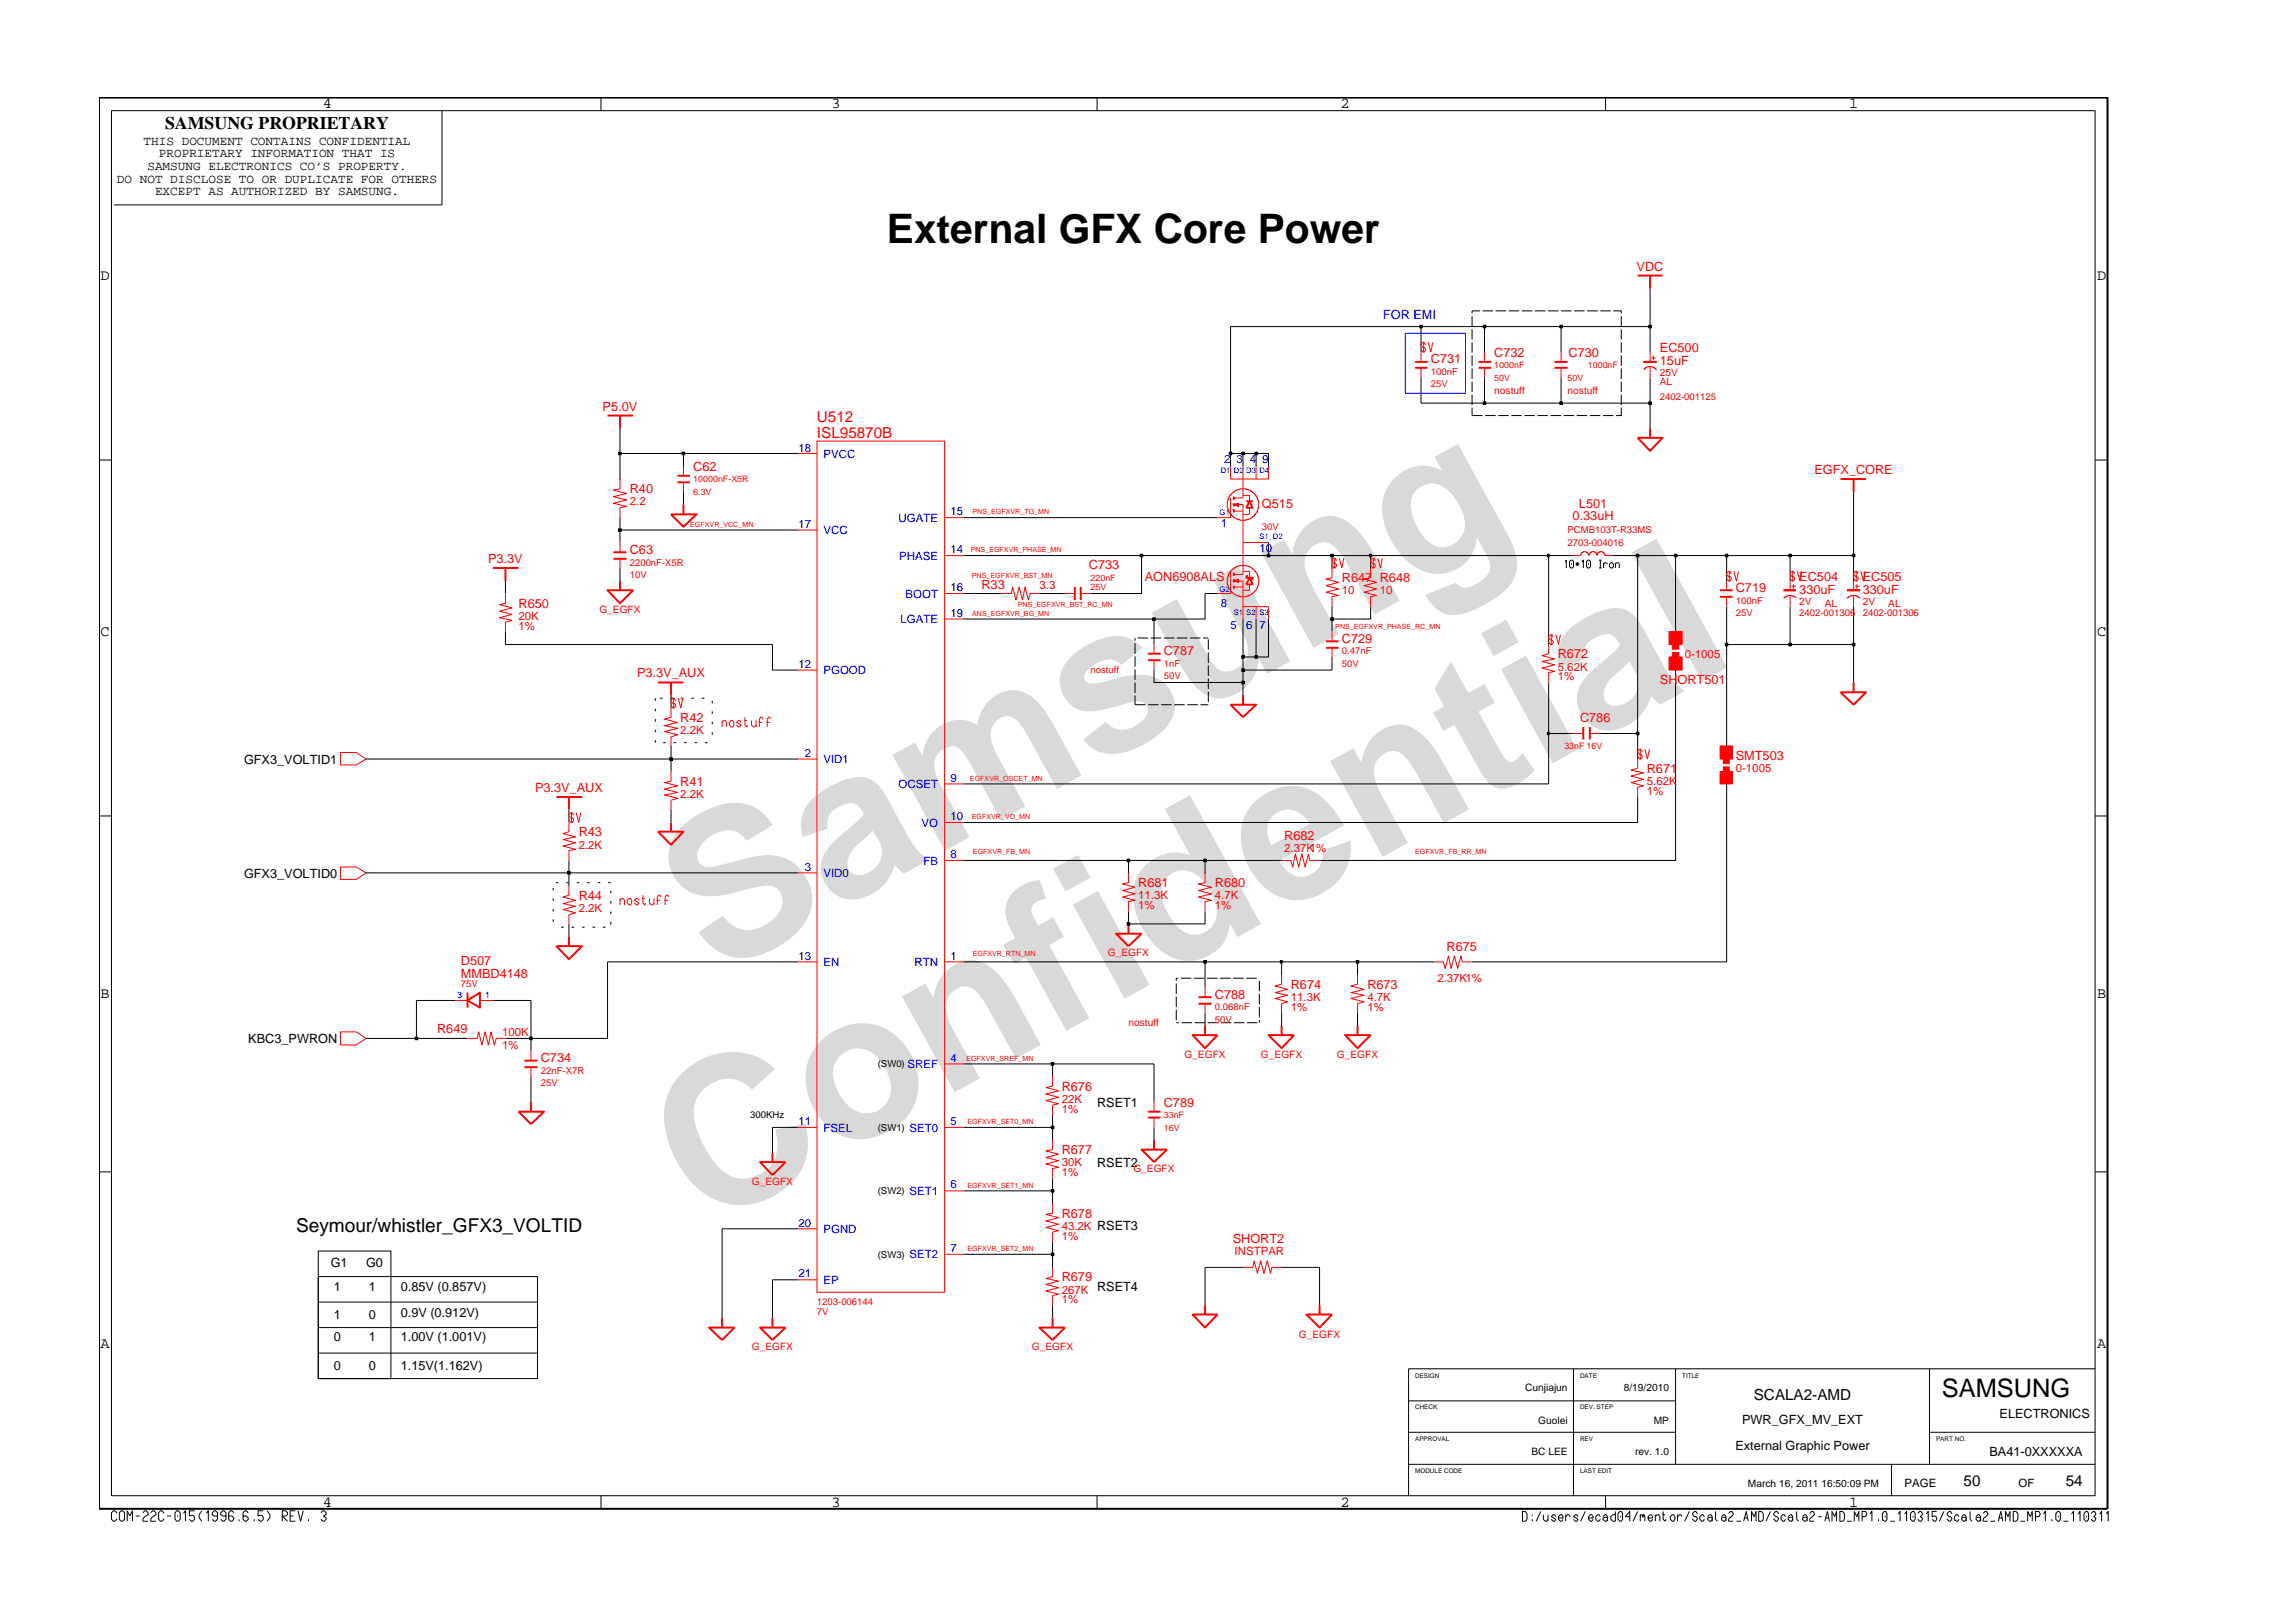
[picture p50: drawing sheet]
<svg xmlns="http://www.w3.org/2000/svg" width="297mm" height="210mm" viewBox="0 0 297 210" stroke-linecap="round" stroke-linejoin="round" font-family="sans-serif">
<defs><g id="words">
<g font-size="26.5" fill="#d9d9d9">
<text x="92.4" y="126.5" transform="rotate(-29 92.4 126.5)">Samsung</text>
<text x="91.1" y="159.2" transform="rotate(-29 91.1 159.2)">Confidential</text>
</g>
<text font-size="5.3" x="114.8" y="31.5">External GFX Core Power</text>
<text font-size="3.3" x="251.2" y="180.8">SAMSUNG</text>
<text font-size="2.5" x="38.3" y="159.5">Seymour/whistler_GFX3_VOLTID</text>
<text font-size="2.3" x="21.4" y="16.7">SAMSUNG PROPRIETARY</text>
<g font-size="2">
<text x="41.8" y="14">4</text>
<text x="107.6" y="14">3</text>
<text x="173.4" y="14">2</text>
<text x="239.2" y="14">1</text>
<text x="13" y="36.2">D</text>
<text x="271.3" y="36.2">D</text>
<text x="13" y="82.3">C</text>
<text x="271.3" y="82.3">C</text>
<text x="13" y="129.2">B</text>
<text x="271.3" y="129.2">B</text>
<text x="13" y="174.4">A</text>
<text x="271.3" y="174.4">A</text>
<text x="226.9" y="181.2">SCALA2-AMD</text>
<text x="41.8" y="195">4</text>
<text x="107.6" y="195">3</text>
<text x="173.4" y="195">2</text>
<text x="239.2" y="195">1</text>
<text x="254" y="192.2">50</text>
<text x="267.2" y="192.2">54</text>
</g>
<g font-size="2" fill="#f00">
<text x="105.7" y="54.6">U512</text>
<text x="105.7" y="56.7">ISL95870B</text>
</g>
<g font-size="1.6">
<text x="15.1" y="23.7">DO NOT DISCLOSE TO OR DUPLICATE FOR OTHERS</text>
<text x="18.6" y="18.8">THIS DOCUMENT CONTAINS CONFIDENTIAL</text>
<text x="19.1" y="22">SAMSUNG ELECTRONICS CO’S PROPERTY.</text>
<text x="20.5" y="20.4">PROPRIETARY INFORMATION THAT IS</text>
<text x="20.1" y="25.3">EXCEPT AS AUTHORIZED BY SAMSUNG.</text>
<text x="31.6" y="98.8">GFX3_VOLTID1</text>
<text x="31.6" y="113.6">GFX3_VOLTID0</text>
<text x="32.1" y="135">KBC3_PWRON</text>
<text x="141.9" y="143.2">RSET1</text>
<text x="141.9" y="151">RSET2</text>
<text x="42.8" y="164">G1</text>
<text x="43.2" y="167.1">1</text>
<text x="47.4" y="164">G0</text>
<text x="47.7" y="167.1">1</text>
<text x="51.8" y="167.1">0.85V (0.857V)</text>
<text x="43.2" y="170.7">1</text>
<text x="43.2" y="173.6">0</text>
<text x="47.7" y="170.7">0</text>
<text x="47.7" y="173.6">1</text>
<text x="51.8" y="170.4">0.9V (0.912V)</text>
<text x="51.8" y="173.6">1.00V (1.001V)</text>
<text x="43.2" y="177.3">0</text>
<text x="47.7" y="177.3">0</text>
<text x="51.8" y="177.3">1.15V(1.162V)</text>
<text x="225.4" y="184.3">PWR_GFX_MV_EXT</text>
<text x="258.7" y="183.5">ELECTRONICS</text>
<text x="224.5" y="187.6">External Graphic Power</text>
<text x="257.4" y="188.4">BA41-0XXXXXA</text>
</g>
<g font-size="1.6" fill="#f00">
<text x="211.7" y="35.1">VDC</text>
<text x="185.1" y="47">C731</text>
<text x="193.3" y="46.2">C732</text>
<text x="202.9" y="46.2">C730</text>
<text x="214.7" y="47.2">15uF</text>
<text x="214.7" y="45.6">EC500</text>
<text x="78" y="53.2">P5.0V</text>
<text x="81.5" y="63.9">R40</text>
<text x="89.7" y="61">C62</text>
<text x="163.3" y="65.7">Q515</text>
<text x="204.3" y="65.7">L501</text>
<text x="234.7" y="61.4">EGFX_CORE</text>
<text x="81.5" y="71.6">C63</text>
<text x="203.5" y="67.3">0.33uH</text>
<text x="63.2" y="72.9">P3.3V</text>
<text x="127" y="76.2">R33</text>
<text x="140.9" y="73.7">C733</text>
<text x="148.1" y="75.2">AON6908ALS</text>
<text x="173.6" y="75.4">R647 R648</text>
<text x="224.6" y="76.6">C719</text>
<text x="232.8" y="76.8">330uF</text>
<text x="232.8" y="75.2">EC504</text>
<text x="241" y="75.2">EC505</text>
<text x="241" y="76.8">330uF</text>
<text x="67.1" y="78.7">R650</text>
<text x="173.6" y="83.2">C729</text>
<text x="82.4" y="87.7">P3.3V_AUX</text>
<text x="150.6" y="84.8">C787</text>
<text x="201.5" y="85.2">R672</text>
<text x="214.7" y="88.5">SHORT501</text>
<text x="88" y="93.4">R42</text>
<text x="204.4" y="93.4">C786</text>
<text x="88" y="101.7">R41</text>
<text x="213" y="100">R671</text>
<text x="224.6" y="98.4">SMT503</text>
<text x="69.2" y="102.5">P3.3V_AUX</text>
<text x="74.9" y="108.2">R43</text>
<text x="166.1" y="108.6">R682</text>
<text x="74.9" y="116.4">R44</text>
<text x="147.3" y="114.8">R681</text>
<text x="157.2" y="114.8">R680</text>
<text x="59.6" y="124.9">D507</text>
<text x="187.1" y="123">R675</text>
<text x="59.6" y="126.6">MMBD4148</text>
<text x="157.2" y="129.2">C788</text>
<text x="167" y="128">R674</text>
<text x="176.9" y="128">R673</text>
<text x="56.6" y="133.7">R649</text>
<text x="70" y="137.4">C734</text>
<text x="137.4" y="141.2">R676</text>
<text x="150.6" y="143.2">C789</text>
<text x="137.4" y="149.4">R677</text>
<text x="137.4" y="157.6">R678</text>
<text x="159.5" y="160.9">SHORT2</text>
<text x="137.4" y="165.8">R679</text>
</g>
<text font-size="1.6" fill="#00f" x="178.9" y="41.3">FOR EMI</text>
<g font-size="1.5" fill="#00f">
<text x="103.3" y="58.5">18</text>
<text x="106.5" y="59.2">PVCC</text>
<text x="158.4" y="60">2</text>
<text x="160" y="60">3 4</text>
<text x="163.3" y="60">9</text>
<text x="103.3" y="68.3">17</text>
<text x="106.5" y="69.1">VCC</text>
<text x="116.3" y="67.5">UGATE</text>
<text x="123" y="71.6">14</text>
<text x="123" y="66.7">15</text>
<text x="158" y="68.2">1</text>
<text x="162.9" y="71.5">10</text>
<text x="116.3" y="72.4">PHASE</text>
<text x="117.2" y="77.3">BOOT</text>
<text x="123" y="76.5">16</text>
<text x="116.5" y="80.6">LGATE</text>
<text x="123" y="79.8">19</text>
<text x="158" y="78.5">8</text>
<text x="159.2" y="81.4">5</text>
<text x="161.2" y="81.4">6 7</text>
<text x="103.3" y="86.4">12</text>
<text x="106.5" y="87.3">PGOOD</text>
<text x="104.1" y="97.9">2</text>
<text x="106.5" y="98.8">VID1</text>
<text x="116.3" y="102">OCSET</text>
<text x="123" y="101.2">9</text>
<text x="119.2" y="107">VO</text>
<text x="123" y="106.1">10</text>
<text x="104.1" y="112.7">3</text>
<text x="106.5" y="113.5">VID0</text>
<text x="119.5" y="111.9">FB</text>
<text x="123" y="111">8</text>
<text x="103.3" y="124.3">13</text>
<text x="106.5" y="125">EN</text>
<text x="118.3" y="125">RTN</text>
<text x="123" y="124.3">1</text>
<text x="123" y="137.4">4</text>
<text x="117.4" y="138.2">SREF</text>
<text x="103.3" y="145.6">11</text>
<text x="106.5" y="146.4">FSEL</text>
<text x="117.7" y="146.4">SET0</text>
<text x="123" y="145.6">5</text>
<text x="117.7" y="154.6">SET1</text>
<text x="123" y="153.8">6</text>
<text x="103.3" y="158.8">20</text>
<text x="106.5" y="159.6">PGND</text>
<text x="103.3" y="165.3">21</text>
<text x="106.5" y="166.2">EP</text>
<text x="117.7" y="162.9">SET2</text>
<text x="123" y="162">7</text>
</g>
<g font-size="1.5" fill="#f00">
<text x="81.5" y="65.4">2.2</text>
<text x="134.5" y="76.2">3.3</text>
<text x="173.6" y="76.9">10</text>
<text x="178.5" y="76.9">10</text>
<text x="67.1" y="80.2">20K</text>
<text x="67.1" y="81.5">1%</text>
<text x="201.5" y="86.8">5.62K</text>
<text x="201.5" y="88">1%</text>
<text x="218" y="85.1">0-1005</text>
<text x="88" y="95">2.2K</text>
<text x="213" y="101.6">5.62K</text>
<text x="224.6" y="100">0-1005</text>
<text x="88" y="103.3">2.2K</text>
<text x="213" y="102.8">1%</text>
<text x="74.9" y="109.9">2.2K</text>
<text x="166.1" y="110.3">2.37K1%</text>
<text x="74.9" y="118.1">2.2K</text>
<text x="147.3" y="117.6">1%</text>
<text x="147.3" y="116.4">11.3K</text>
<text x="157.2" y="117.6">1%</text>
<text x="157.2" y="116.4">4.7K</text>
<text x="167" y="129.6">11.3K</text>
<text x="167" y="130.8">1%</text>
<text x="176.9" y="129.6">4.7K</text>
<text x="176.9" y="130.8">1%</text>
<text x="186" y="127.1">2.37K1%</text>
<text x="65" y="135.8">1%</text>
<text x="65" y="134.1">100K</text>
<text x="137.4" y="142.7">22K</text>
<text x="137.4" y="144">1%</text>
<text x="137.4" y="152.2">1%</text>
<text x="137.4" y="150.9">30K</text>
<text x="137.4" y="160.4">1%</text>
<text x="137.4" y="159.1">43.2K RSET3</text>
<text x="137.4" y="167.4">267K RSET4</text>
<text x="159.7" y="162.4">INSTPAR</text>
<text x="137.4" y="168.6">1%</text>
</g>
<g font-size="1.5">
<text x="246.4" y="192.5">PAGE</text>
<text x="261.1" y="192.5">OF</text>
</g>
<g font-size="1.3" fill="#f00">
<text x="193.3" y="51">nostuff</text>
<text x="202.8" y="51">nostuff</text>
<text x="214.7" y="49.9">AL</text>
<text x="214.7" y="48.6">25V</text>
<text x="77.5" y="79.3">G_EGFX</text>
<text x="232.8" y="78.2">2V</text>
<text x="236.1" y="78.5">AL</text>
<text x="241" y="78.2">2V</text>
<text x="244.3" y="78.5">AL</text>
<text x="143.3" y="123.8">G_EGFX</text>
<text x="146" y="132.8">nostuff</text>
<text x="153.2" y="136.9">G_EGFX</text>
<text x="163.1" y="136.9">G_EGFX</text>
<text x="173" y="136.9">G_EGFX</text>
<text x="97.3" y="153.3">G_EGFX</text>
<text x="146.6" y="151.7">G_EGFX</text>
<text x="168" y="173.1">G_EGFX</text>
<text x="97.3" y="174.7">G_EGFX</text>
<text x="133.5" y="174.7">G_EGFX</text>
</g>
<g font-size="1.3">
<text x="197.3" y="180.1">Cunjiajun</text>
<text x="199" y="184.2">Guolei</text>
<text x="210.1" y="180.1">8/19/2010</text>
<text x="214" y="184.2">MP</text>
<text x="198.1" y="188.3">BC LEE</text>
<text x="211.5" y="188.3">rev. 1.0</text>
<text x="226.1" y="192.4">March 16, 2011 16:50:09 PM</text>
</g>
<g font-size="1.2" fill="#f00">
<text x="193.3" y="47.6">1000nF</text>
<text x="205.4" y="47.6">1000nF</text>
<text x="185.1" y="50.1">25V</text>
<text x="185.1" y="48.5">100nF</text>
<text x="193.3" y="49.3">50V</text>
<text x="202.8" y="49.3">50V</text>
<text x="214.7" y="51.7">2402-001125</text>
<text x="89.7" y="64.1">6.3V</text>
<text x="89.7" y="62.4">10000nF-X5R</text>
<text x="163.3" y="68.6">30V</text>
<text x="202.8" y="69">PCMB103T-R33MS</text>
<text x="202.8" y="70.6">2703-004016</text>
<text x="81.5" y="73.2">2200nF-X5R</text>
<text x="81.5" y="74.8">10V</text>
<text x="141.1" y="76.4">25V</text>
<text x="141.1" y="75.2">220nF</text>
<text x="224.6" y="78.1">100nF</text>
<text x="224.6" y="79.7">25V</text>
<text x="232.8" y="79.7">2402-001306</text>
<text x="241" y="79.7">2402-001306</text>
<text x="141.1" y="87.1">nostuff</text>
<text x="150.6" y="86.3">1nF</text>
<text x="150.6" y="87.9">50V</text>
<text x="173.6" y="84.6">0.47nF</text>
<text x="173.6" y="86.3">50V</text>
<text x="202.4" y="97">33nF 16V</text>
<text x="59.6" y="127.8">75V</text>
<text x="157.2" y="130.7">0.068nF</text>
<text x="157.2" y="132.3">50V</text>
<text x="70" y="139">22nF-X7R</text>
<text x="70" y="140.6">25V</text>
<text x="150.6" y="146.3">16V</text>
<text x="150.6" y="144.7">33nF</text>
<text x="105.7" y="168.9">1203-006144</text>
<text x="105.7" y="170.1">7V</text>
</g>
<g font-size="1.2" fill="#00f">
<text x="59.2" y="129.1">3</text>
<text x="62.8" y="129.1">1</text>
</g>
<g font-size="1.2">
<text x="113.6" y="138.1">(SW0)</text>
<text x="97.1" y="144.7">300KHz</text>
<text x="113.6" y="146.3">(SW1)</text>
<text x="113.6" y="154.6">(SW2)</text>
<text x="113.6" y="162.8">(SW3)</text>
</g>
<g font-size="1" fill="#00f">
<text x="157.9" y="61.2">D1 D2</text>
<text x="161.2" y="61.2">D3 D4</text>
<text x="157.8" y="66.7">G1</text>
<text x="162.9" y="69.8">S1_D2</text>
<text x="157.8" y="76.6">G2</text>
<text x="159.6" y="79.6">S1</text>
<text x="161.2" y="79.6">S2 S3</text>
</g>
<g font-size=".9" fill="#f00">
<text x="89.3" y="68.2">EGFXVR_VCC_MN</text>
<text x="125.6" y="71.5">PNS_EGFXVR_PHASE_MN</text>
<text x="125.8" y="66.6">PNS_EGFXVR_TG_MN</text>
<text x="125.7" y="74.8">PNS_EGFXVR_BST_MN</text>
<text x="125.8" y="79.7">ANS_EGFXVR_BG_MN</text>
<text x="131.7" y="78.5">PNS_EGFXVR_BST_RC_MN</text>
<text x="172.7" y="81.4">PNS_EGFXVR_PHASE_RC_MN</text>
<text x="125.5" y="101.1">EGFXVR_OSCET_MN</text>
<text x="125.7" y="106">EGFXVR_VO_MN</text>
<text x="125.9" y="110.5">EGFXVR_FB_MN</text>
<text x="183.1" y="110.5">EGFXVR_FB_RR_MN</text>
<text x="125.8" y="123.7">EGFXVR_RTN_MN</text>
<text x="125" y="137.3">EGFXVR_SREF_MN</text>
<text x="125.2" y="145.5">EGFXVR_SET0_MN</text>
<text x="125.2" y="153.7">EGFXVR_SET1_MN</text>
<text x="125.2" y="161.9">EGFXVR_SET2_MN</text>
</g>
<g font-size=".8">
<text x="183.1" y="178.3">DESIGN</text>
<text x="204.4" y="178.3">DATE</text>
<text x="217.6" y="178.3">TITLE</text>
<text x="183.1" y="182.3">CHECK</text>
<text x="204.4" y="182.3">DEV. STEP</text>
<text x="183.1" y="190.6">MODULE CODE</text>
<text x="183.1" y="186.5">APPROVAL</text>
<text x="204.4" y="186.5">REV</text>
<text x="204.4" y="190.6">LAST EDIT</text>
<text x="250.5" y="186.5">PART NO.</text>
</g>
</g></defs>
<path d="M78.6 53.8h3.3M80.2 53.8v1.7M63.8 73.5h3.3M65.4 73.5v1.7M238.1 62h3.3M239 76.4h1.7M239.8 62v1.7M164.1 134h3.3l-1.6 1.7zM165.8 132.8v1.2M98.3 171.8h3.3l-1.7 1.6zM99.9 170.5v1.3" fill="none" stroke="#f00" stroke-width=".25"/>
<path d="M203.6 71.9h.9l.1-.3 .2-.1v-.1l.5 .1 .2 .4M205.6 71.9l.1-.3 .2-.1v-.1l.5 .1 .2 .4 .1-.3 .3-.1v-.1l.5 .1 .1 .4h1M239 77.4l.1-.2 .4-.1h.6h.2v.1h.2l.2 .2M239.8 75.2v1.2M239.8 77.1v1.4M240 75.9h.6M240.2 75.6v.6M211.9 98.2v1.2l-.9 .3 1.6 .3-1.6 .4 1.6 .5-1.6 .4 1.6 .4-.7 .2v1.2" fill="none" stroke="#f00" stroke-width=".13"/>
<path d="M223 99.2h.7v.6h.4v1.6h-1.6v-1.6h.5z" fill-rule="evenodd" fill="#f00"/>
<path d="M223 99.2h.7v.6h.4v1.6h-1.6v-1.6h.5z" fill="none" stroke="#f00" stroke-width=".13"/>
<path d="M222.5 96.5h1.6v1.7h-.4v.6h-.7v-.6h-.5z" fill-rule="evenodd" fill="#f00"/>
<path d="M159.2 73.9v2.9h-1.7M159.6 76h1.2M160.8 73.9h.9v.9M161.7 75.6v.8h-.9M222.5 96.5h1.6v1.7h-.4v.6h-.7v-.6h-.5z" fill="none" stroke="#f00" stroke-width=".13"/>
<path d="M159.6 74.1v.4M159.6 74.9v.5M159.6 75.8v.4M161.7 74.8l.4 .8h-.9z" fill="none" stroke="#f00" stroke-width=".25"/>
<path d="M159.6 75.2l.6-.3v.5z" fill="#f00"/>
<path d="M159.2 64l.4-.4 .4-.2a2.18 2.18 0 0 1 1.7 0v.1a1.56 1.56 0 0 1 .9 .9h.1v.2h.1v.3v.8v.3h-.1v.2h-.1l-.1 .3-.5 .5-.5 .2h-.3v.1h-.8v-.1h-.3l-.5-.2-.7-.8v-.2v-.3h-.1v-.8h.1v-.5h.1zM159.6 75.2l.6-.3v.5zM159.6 66.1h1.2M160 75.2h.8v4.9M160.8 64.1h.9v.8M160.8 60.4v4h-1.2M160.8 70.2v4.2h-1.2M160.8 78.5h3.3v1.6M161.7 65.7v.9h-.9M162.5 78.5v1.6" fill="none" stroke="#f00" stroke-width=".13"/>
<path d="M159.6 64.3v.4M159.6 65.1v.4M159.6 65.9v.4M161.5 74.5h-.3v.3h.9v.1h-.3M161.7 64.9l.4 .8h-.9z" fill="none" stroke="#f00" stroke-width=".25"/>
<path d="M159.6 65.3l.6-.2v.4z" fill="#f00"/>
<g fill="none" stroke="#f00" stroke-width=".13">
<path d="M183.8 45.6v1.2M183.8 47.6v1.3M202 45.6v1.2M202 47.6v1.3M80.2 62.1v-.1v1.3l-.8 .1 1.7 .5-1.7 .4 1.7 .4-1.7 .4 1.7 .4-.9 .2v1.3M159.1 74l.5-.5 .4-.2a2.18 2.18 0 0 1 1.7 0v.1a1.56 1.56 0 0 1 .9 .9h.1v.2h.1v.3v.8v.3h-.1v.2h-.1l-.1 .3-.5 .5-.5 .2h-.3v.1h-.8v-.1h-.3l-.5-.2-.7-.8v-.2v-.3h-.1v-.8h.1v-.3v-.2h.1zM159.2 64.4v2.6h-1.7M159.2 60.4v1.6h4.9v-1.6M159.6 65.3l.6-.2v.4zM160 65.3h.8v4.9h3.3M162.5 60.4v1.6M203.6 94.9h1.2"/>
<path d="M205.7 94.9h1.2M216.8 81.7v.1M44.1 112.2h2l1.3 .8-1.3 .8h-2zM73.6 106.4v1.2l-.8 .3 1.7 .4-1.7 .3 1.7 .5-1.7 .4 1.7 .4-.9 .2v1.3M155.9 113v1.2l-.8 .2 1.6 .4-1.6 .4 1.6 .5-1.6 .4 1.6 .4-.8 .2v1.3M136.2 139.4v-.1v1.3l-.9 .1 1.6 .5-1.6 .4 1.6 .4-1.6 .4 1.6 .4-.7 .2v1.3M185.5 124.5h1.2l.3 .8 .4-1.6 .3 1.6 .5-1.6 .4 1.6 .4-1.6 .2 .8h1.2M136.2 155.8v-.1v1.3l-.9 .2 1.6 .4-1.6 .4 1.6 .4-1.6 .4 1.6 .5-.7 .1v1.3M136.2 147.6v-.1v1.3l-.9 .1 1.6 .5-1.6 .4 1.6 .4-1.6 .4 1.6 .5-.7 .1v1.3M160.8 164h1.3l.1-.8 .5 1.6 .4-1.6 .4 1.6 .4-1.6 .5 1.6 .1-.8h1.3h-.1"/>
</g>
<g fill="none" stroke="#f00" stroke-width=".25">
<path d="M183.1 46.8h1.6M183.1 47.6h1.6M201.1 46.8h1.7M201.1 47.6h1.7M161.2 64.9h.9M85.1 88.3h3.3M86.8 88.3v1.6M159.2 91.2h3.3l-1.7 1.6zM160.8 89.9v1.3M204.8 94.1v1.6M205.7 94.1v1.6M134.5 171.8h3.3l-1.6 1.6z"/>
<path d="M136.2 170.5v1.3M154.3 170.1h3.2l-1.6 1.7zM155.9 168.9v1.2"/>
</g>
<path d="M216.4 84.4h.8v.6h.4v1.7h-1.7v-1.7h.5z" fill-rule="evenodd" fill="#f00"/>
<path d="M216.4 84.4h.8v.6h.4v1.7h-1.7v-1.7h.5z" fill="none" stroke="#f00" stroke-width=".13"/>
<path d="M215.9 81.7h1.7v1.7h-.4v.6h-.8v-.6h-.5z" fill-rule="evenodd" fill="#f00"/>
<g fill="none" stroke="#f00" stroke-width=".13">
<path d="M103.2 58.7h2.5M105.7 57.1h16.5v110.1h-16.5zM105.7 57.1v.1M184.2 44.3v1.3M184.4 44.6l-.1-.3h-.2l-.3 .2v.2l.6 .4-.1 .5h-.2l-.3-.4M184.8 44.3l.3 1.3 .3-1.3M192.1 45.6v1.2M192.1 47.6v1.3M212.6 47.9l.4-.4h.2v-.1l.8 .1 .3 .4M213.5 45.6v1.2M213.5 47.4v1.5M213.6 46.3h.6"/>
<path d="M213.9 46v.6M65.4 76.8v1.3l-.8 .1 1.6 .5-1.6 .4 1.6 .4-1.6 .4 1.6 .4-.8 .2v1.2M80.2 70.2v1.3M80.2 72.3v1.2M88.4 60.4v1.2M88.4 62.4v1.3M103.2 68.6h2.5M122.2 67h2.5M122.2 71.9h2.5M122.2 76.8h2.5M129.6 76.8h1.2l.2-.8 .4 1.7 .5-1.7 .4 1.7 .3-1.7 .4 1.7 .3-.9h1.2M137.8 76.8h1.3"/>
<path d="M139.8 76.8h1.3M172.3 73.6v-.1v1.3l-.7 .1 1.6 .5-1.6 .4 1.6 .4-1.6 .4 1.6 .5-.9 .1v1.3M172.7 72.2v1.3M172.9 72.6l-.2-.4h-.1l-.3 .3v.2l.6 .4-.2 .4h-.1l-.3-.3M173.3 72.2l.3 1.3 .2-1.3M177.3 73.6v-.1v1.3l-.8 .1 1.6 .5-1.6 .4 1.6 .4-1.6 .4 1.6 .5-.8 .1v1.3M177.7 72.2v1.3M177.9 72.6l-.2-.4h-.1l-.3 .3v.2l.6 .4-.2 .4h-.1l-.3-.3M178.3 72.2l.3 1.3 .2-1.3M223.4 75.2v1.2M223.4 77.2v1.3M223.7 73.9v1.3"/>
<path d="M224 74.3l-.2-.4h-.2l-.2 .3v.2l.6 .4-.2 .4h-.2l-.2-.3M224.3 73.9l.3 1.3 .3-1.3M230.7 77.4l.2-.2h.2v-.1a1.21 1.21 0 0 1 1 0l.3 .3M231.6 75.2v1.2M231.6 77.1v1.4M231.8 75.9h.6M231.9 73.9v1.3M232 75.6v.6M232.2 74.3l-.2-.4h-.2l-.2 .3v.2l.6 .4-.2 .4h-.2l-.2-.3M232.5 73.9l.4 1.3 .2-1.3M240.1 73.9v1.3M240.4 74.3l-.2-.4h-.1l-.3 .3v.2l.6 .4-.2 .4h-.1l-.3-.3"/>
<path d="M240.7 73.9l.4 1.3 .2-1.3M44.1 97.4h2l1.3 .8-1.3 .8h-2zM86.8 91.6v1.2l-.8 .3 1.7 .4-1.7 .4 1.7 .3-1.7 .5 1.7 .4-.9 .2v1.2M86.8 99.8v1.3l-.8 .2 1.7 .4-1.7 .4 1.7 .4-1.7 .4 1.7 .4-.9 .3v1.1M87.2 90.4v1.2M87.4 90.7l-.2-.3h-.1l-.3 .2v.2l.3 .2h.1l.2 .2-.2 .4h-.1l-.3-.3M87.7 90.4l.4 1.2 .2-1.2M93.4 93.5l.3-.3h.1l.2 .3v.6M93.4 93.2v.9M94.3 93.5l.3-.3h.2l.1 .3v.3l-.1 .3h-.2l-.3-.3zM95.9 93.5l-.2-.3h-.2l-.2 .3 .6 .3-.2 .3h-.2l-.2-.3M96.3 93.2h.3"/>
<path d="M96.4 92.8v1l.2 .3 .1-.3M97.2 93.2v.6l.3 .3h.1l.2-.3M97.8 93.2v.9M98.2 93.5h.4M98.7 93.1l-.1-.3h-.2l-.2 .3v1M99.2 93.5h.4M99.7 93.1l-.1-.3h-.2l-.1 .3v1M103.2 86.7h2.5M103.2 98.2h2.5M122.2 80.1h2.5M149.3 83.4v1.2M149.3 85.4v1.3"/>
<path d="M172.3 81.7v1.3M172.3 83.8v1.2M200.3 83.4v1.2l-.8 .3 1.6 .4-1.6 .3 1.6 .4-1.6 .5 1.6 .4-.8 .2v1.2M200.7 82.1v1.3M200.9 82.5l-.1-.4h-.2l-.3 .3v.2l.3 .2h.2l.1 .2-.1 .4h-.2l-.3-.3M201.3 82.1l.3 1.3 .3-1.3M212.2 97v1.2M212.5 97.3l-.2-.3h-.2l-.2 .2v.2l.2 .2h.2l.2 .2-.2 .4h-.2l-.2-.3M212.8 97l.3 1.2 .3-1.2M215.9 81.7h1.7v1.7h-.4v.6h-.8v-.6h-.5zM73.6 114.7v1.1l-.8 .3 1.7 .4-1.7 .4 1.7 .4-1.7 .4 1.7 .4-.9 .3v1.2M73.9 105.2v1.2"/>
<path d="M74.2 105.5l-.2-.3h-.1l-.3 .2v.2l.6 .4-.2 .4h-.1l-.3-.3M74.5 105.2l.4 1.2 .2-1.2M80.2 116.5l.3-.2h.1l.2 .2v.6M80.2 116.3v.8M81.1 116.5l.3-.2h.2l.1 .2v.4l-.1 .2h-.2l-.3-.2zM82.7 116.5l-.2-.2h-.2l-.2 .2 .6 .4-.2 .2h-.2l-.2-.2M83.1 116.3h.3M83.2 115.8v1.1l.2 .2 .1-.2M84 116.3v.6l.3 .2h.1l.2-.2M84.6 116.3v.8M84.9 116.5h.5M85.5 116.1l-.1-.3h-.2l-.2 .3v1"/>
<path d="M86 116.5h.4M86.5 116.1l-.1-.3h-.2l-.2 .3v1M103.2 113h2.5M122.2 111.4h2.5M122.2 101.4h2.5M122.2 106.4h2.5M146 113v1.2l-.8 .2 1.6 .4-1.6 .4 1.6 .5-1.6 .4 1.6 .4-.8 .2v1.3M165.8 111.4h1.2l.2 .8 .4-1.7 .4 1.7 .4-1.7 .5 1.7 .4-1.7 .1 .9h1.3M44.1 133.5h2l1.3 .9-1.3 .8h-2zM58.9 129.5h1.6M60.5 134.4h1.3l.1-.9 .4 1.7 .5-1.7 .4 1.7 .3-1.7 .5 1.7 .2-.8h1.2M60.5 128.5v1.6"/>
<path d="M62.1 129.5h1.7M68.7 136v1.3M68.7 138.1v1.2M103.2 124.5h2.5M122.2 124.5h2.5M122.2 137.7h2.5M155.9 127.8v1.2M155.9 129.9v1.2M165.8 126.2v1.2l-.8 .2 1.6 .4-1.6 .5 1.6 .3-1.6 .4 1.6 .4-.8 .3v1.2M175.6 126.2v1.2l-.8 .2 1.7 .4-1.7 .5 1.7 .3-1.7 .4 1.7 .4-.9 .3v1.2M103.2 145.9h2.5M103.2 159h2.5"/>
<path d="M122.2 145.9h2.5M122.2 154.1h2.5M149.3 142.6v1.3M149.3 144.6v1.3M103.2 165.6h2.5M122.2 162.3h2.5M136.2 164v1.2l-.9 .3 1.6 .3-1.6 .4 1.6 .4-1.6 .5 1.6 .4-.7 .2v1.2"/>
</g>
<g fill="none" stroke="#f00" stroke-width=".25">
<path d="M211.9 35.7h3.2M213.5 35.7v1.7M191.3 46.8h1.6M191.3 47.6h1.6M211.9 56.7h3.2l-1.6 1.6zM212.6 46.8h1.7M213.5 55.5v1.2M78.6 76.4h3.3l-1.7 1.7zM79.4 71.5h1.7M79.4 72.3h1.7M80.2 75.2v1.2M86.8 66.6h3.3l-1.7 1.6z"/>
<path d="M87.7 61.6h1.6M87.7 62.4h1.6M88.4 65.3v1.3M139.1 76v1.7M139.8 76v1.7M222.5 76.4h1.6M222.5 77.2h1.6M230.7 76.4h1.7M148.5 84.6h1.6M148.5 85.4h1.6M171.6 83h1.6M171.6 83.8h1.6"/>
<path d="M238.1 89.6h3.3l-1.6 1.6zM239.8 88.3v1.3M72 103.1h3.3M73.6 103.1v1.6M85.1 107.6h3.3l-1.6 1.7zM86.8 106.4v1.2M146 119.6v1.2M60.5 129.5l1.6-1v1.9zM60.5 128.5v1.9M67.8 137.3h1.7M67.8 138.1h1.7M72 122.4h3.3l-1.7 1.7z"/>
<path d="M73.6 121.3v1.1M144.4 120.8h3.3l-1.7 1.6zM154.3 134h3.2l-1.6 1.7zM155.1 129h1.6M155.1 129.9h1.6M155.9 132.8v1.2M174 134h3.3l-1.7 1.7zM175.6 132.8v1.2M67.1 143.9h3.3l-1.7 1.6zM68.7 142.6v1.3M98.3 150.4h3.3l-1.7 1.7zM99.9 149.2v1.2"/>
<path d="M147.7 148.8h3.3l-1.7 1.6zM148.5 143.9h1.6M148.5 144.6h1.6M149.3 147.5v1.3M91.7 171.8h3.3l-1.6 1.6zM93.4 170.5v1.3M169 170.1h3.3l-1.6 1.7zM170.7 168.9v1.2"/>
</g>
<g fill="none" stroke="#000" stroke-width=".13">
<path d="M14.4 14.3h256.6v179.3h-256.6zM57.2 14.3v12.2h-42.4M77.8 12.6v1.7M141.9 12.6v1.7M207.7 12.6v1.7M213.5 37.4v8.2M12.8 59.5h1.6M80 58.5h.4v.4h-.4zM80.2 55.5v6.5M80.2 58.7h23M88.3 58.5h.3v.4h-.3zM88.4 58.7v1.7"/>
<path d="M159 58.5h.4v.4h-.4zM159.2 58.7h4.9v1.7M160.6 58.5h.4v.4h-.4zM160.8 58.7v1.7M162.3 58.5h.4v.4h-.4zM162.5 58.7v1.7M183.7 42.1h.3v.3h-.3zM183.8 42.3v3.3M183.8 48.9v3.3h29.7M190.4 52.8v1h1.4M190.4 40.9v1.4M190.4 42.6v1.4"/>
<path d="M190.4 44.3v1.3M190.4 46v1.3M190.4 47.7v1.3M190.4 49.4v1.3M190.4 51.1v1.3M191.5 40.2h-1.1v.4M191.8 40.2h1.4M191.9 52h.3v.3h-.3zM191.9 42.1h.3v.3h-.3zM192.1 42.3v3.3M192.1 48.9v3.3M192.1 53.8h1.4"/>
<path d="M193.5 40.2h1.3M193.8 53.8h1.4M195.2 40.2h1.3M195.5 53.8h1.4M196.9 40.2h1.3M197.2 53.8h1.4M198.6 40.2h1.3M198.9 53.8h1.4M200.3 40.2h1.3M200.6 53.8h1.4M201.8 52h.3v.3h-.3zM201.8 42.1h.3v.3h-.3z"/>
<path d="M202 42.3v3.3M202 48.9v3.3M202 40.2h1.3M202.3 53.8h1.4M203.7 40.2h1.3M204 53.8h1.3M205.3 40.2h1.4M205.7 53.8h1.3M207 40.2h1.4M207.4 53.8h1.3M208.7 40.2h1v.4M209.7 52.8v1h-.6"/>
<path d="M209.7 40.9v1.4M209.7 42.6v1.4M209.7 44.3v1.3M209.7 46v1.3M209.7 47.7v1.3M209.7 49.4v1.3M209.7 51.1v1.3M213.3 52h.3v.3h-.3zM213.3 42.1h.3v.3h-.3zM213.5 42.3h-54.3v18.1M213.5 48.9v6.6M271 59.5h1.7"/>
<path d="M65.4 75.2v1.6M80 68.4h.4v.4h-.4zM80.2 67v3.2M80.2 73.5v1.7M80.2 68.6h23M88.4 63.7v1.6M124.7 76.8h4.9M124.7 71.9h78.9M124.7 67h32.8M134.5 76.8h3.3M147.5 71.7h.4v.4h-.4zM147.7 71.9v4.9h-6.6"/>
<path d="M149.1 79.9h.4v.4h-.4zM157.5 76.8h-1.6v3.3h-6.6M163.9 71.7h.4v.4h-.4zM164.1 70.2v1.7M172.2 79.9h.3v.4h-.3zM172.2 71.7h.3v.4h-.3zM172.3 71.9v1.6M172.3 78.5v3.2M177.2 71.7h.2v.4h-.2zM177.3 78.5v1.6h-5M177.3 71.9v1.6M200.2 71.7h.2v.4h-.2z"/>
<path d="M200.3 71.9v11.5M202.5 72.7l.1-.2v1M203.2 72.5h.2l.2 .2v.6l-.2 .2h-.2l-.1-.2v-.6zM203.3 72.9v.2M203.8 73h.5M203.9 72.8l.3 .4M204.1 72.7v.6M204.2 72.8l-.3 .4M204.7 72.7l.1-.2v1M205.4 72.5h.2l.2 .2v.6l-.2 .2h-.2l-.1-.2v-.6zM205.5 72.9v.2M206.9 72.5h.3"/>
<path d="M206.9 73.5h.3M207 72.5v1M207.5 73l.1-.2h.2l.2 .2M207.5 72.8v.7M208.2 73l.2-.2h.2l.1 .2v.3l-.1 .2h-.2l-.2-.2zM208.6 71.9h31.2M209 73l.2-.2h.1l.2 .2v.5M209 72.8v.7M211.7 71.7h.3v.4h-.3zM211.9 71.9v26.3M216.6 71.7h.3v.4h-.3zM216.8 71.9v9.8"/>
<path d="M223.2 71.7h.3v.4h-.3zM223.4 71.9v3.3M223.4 78.5v18M231.4 71.7h.4v.4h-.4zM231.6 71.9v3.3M231.6 78.5v4.9M239.6 71.7h.4v.4h-.4zM239.8 63.7v11.5M239.8 78.5v9.8M47.4 98.2h55.8M65.4 81.7v1.7h34.5v3.3h3.3M84.8 90.4v.3"/>
<path d="M84.8 91.7v.3M84.8 93.1v.3M84.8 94.4v.4M84.8 95.8v.3M85.4 90.4h.3M85.8 96.1h.3M86.6 98.1h.4v.3h-.4zM86.7 90.4h.4M86.8 89.9v1.7M86.8 96.5v3.3M87.2 96.1h.3M88.1 90.4h.3"/>
<path d="M88.5 96.1h.3M89.4 90.4h.4M89.9 96.1h.3M90.8 90.4h.3M91.2 96.1h.4M92.1 90.7v.3M92.1 92v.4M92.1 93.4v.3M92.1 94.8v.3M124.7 80.1h24.6M146.8 90v1.2h1.4M146.8 82.6v.3"/>
<path d="M146.8 83.2v1.4M146.8 84.9v1.4M146.8 86.6v1.4M146.8 88.3v1.4M147.2 82.6h1.3M148.5 91.2h1.4M148.9 82.6h1.3M149.3 86.7v1.6h11.5v1.6M149.3 80.1v3.3M150.2 91.2h1.4M150.6 82.6h1.3M151.9 91.2h1.4"/>
<path d="M152.3 82.6h1.3M153.6 91.2h1.4M154 82.6h1.3M155.3 91.2h1M155.6 82.6h.7M156.3 82.7v1.4M156.3 84.4v1.4M156.3 86.1v1.4M156.3 87.8v1.4M156.3 89.5v1.4M160.6 88.2h.4v.3h-.4zM160.6 86.5h.4v.4h-.4z"/>
<path d="M160.6 84.9h.4v.3h-.4zM160.8 80.1v8.2M162.3 84.9h.4v.3h-.4zM162.5 80.1v4.9M164.1 80.1v4.9h-3.3M172.3 85v1.7h-11.5M200.2 94.8h.2v.3h-.2zM200.3 88.3v13.1h-75.6M200.3 94.9h3.3M206.9 94.9h5M211.7 94.8h.3v.3h-.3zM216.8 86.7v24.7h-46.1"/>
<path d="M223.2 83.2h.3v.4h-.3zM223.4 83.4h16.4M231.4 83.2h.4v.4h-.4zM239.6 83.2h.4v.4h-.4zM12.8 105.6h1.6M47.4 113h26.2v1.7M71.6 114.9v.3M71.6 116.3v.3M71.6 117.6v.4M71.6 119v.3M71.9 114.2h.3M72.6 120h.3"/>
<path d="M73.3 114.2h.3M73.4 112.8h.4v.3h-.4zM73.6 104.7v1.7M73.6 111.4v1.6h29.6M73.6 119.6v1.7M73.9 120h.4M74.6 114.2h.4M75.3 120h.3M76 114.2h.3M76.7 120h.3M77.3 114.2h.4M78 120h.3"/>
<path d="M78.7 114.2h.3M79 115.2v.4M79 116.6v.3M79 118v.3M79 119.3v.3M86.8 104.7v1.7M124.7 111.4h41.1M145.8 119.4h.4v.3h-.4zM145.8 111.2h.4v.3h-.4zM146 118v1.6h9.9v-1.6M146 111.4v1.6M155.7 111.2h.4v.3h-.4z"/>
<path d="M155.9 111.4v1.6M211.9 103.1v3.3h-87.2M223.4 101.4v23.1h-33M271 105.6h1.7M47.4 134.4h13.1M53.7 134.2h.3v.3h-.3zM58.9 129.5h-5v4.9M63.8 129.5h4.9v6.5M68.5 134.2h.4v.3h-.4zM68.7 139.3v3.3M103.2 124.5h-24.6v9.9h-13.2M124.7 137.7h11.5v1.6"/>
<path d="M124.7 124.5h60.8M136 137.5h.3v.4h-.3zM136.2 137.7h13.1v4.9M152.2 132.3h.3M152.2 127.3v1.3M152.2 129v1.3M152.2 130.7v1.3M152.4 126.6h-.2v.3M152.8 126.6h1.3M152.9 132.3h1.3M154.5 126.6h1.3M154.5 132.3h1.4"/>
<path d="M155.7 124.3h.4v.3h-.4zM155.9 124.5v3.3M155.9 131.1v1.7M156.2 126.6h1.3M156.2 132.3h1.4M157.8 126.6h1.4M157.9 132.3h1.4M159.5 126.6h1.4M159.6 132.3h1.4M161.2 126.6h1.4M161.3 132.3h1.4M162.9 126.9v1.4"/>
<path d="M162.9 128.6v1.4M162.9 130.3v1.4M162.9 132v.3M165.6 124.3h.3v.3h-.3zM165.8 124.5v1.7M165.8 131.1v1.7M175.5 124.3h.3v.3h-.3zM175.6 124.5v1.7M175.6 131.1v1.7M12.8 151.7h1.6M103.2 159h-9.8v11.5M103.2 145.9h-3.3v3.3"/>
<path d="M124.7 154.1h11.5v1.6M124.7 145.9h11.5M136 153.9h.3v.4h-.3zM136 145.7h.3v.4h-.3zM136.2 144.3v3.2M136.2 152.5v1.6M149.3 145.9v1.6M271 151.7h1.7M41.2 165.2h28.3v13.2h-28.3zM41.2 168.5h28.3M41.2 171.8h28.3M41.2 175.1h28.3"/>
<path d="M41.2 161.9h9.4v16.5h-9.4zM103.2 165.6h-3.3v4.9M124.7 162.3h11.5M136 162.2h.3v.3h-.3zM136.2 160.7v3.3M136.2 168.9v1.6M160.8 164h-4.9v4.9M165.8 164h4.9v4.9M203.6 177.1v16.5M216.8 177.1v12.4M249.6 177.1v12.4M271 177.1h-88.8v16.5"/>
<path d="M15.1 195.8l-.3-.3h-.1l-.3 .3v.8l.3 .3h.1l.3-.4M15.7 195.5h.2l.2 .3v.8l-.2 .3h-.2l-.3-.3v-.8zM16.5 196.9v-1.4l.3 .7 .3-.7v1.4M17.6 196.2h.5M18.5 195.8l.2-.3h.2l.3 .3v.2l-.5 .3-.2 .3v.3h.7M19.5 195.8l.3-.3h.1l.3 .3v.2l-.4 .3-.3 .3v.3h.7M21.2 195.8l-.3-.3h-.1l-.3 .3v.8l.3 .3h.1l.3-.4M21.6 196.2h.5M22.9 195.5h.2l.2 .3v.8l-.2 .3h-.2l-.3-.3v-.8zM23 196.1v.2M23.7 195.8l.3-.3v1.4M25.2 195.5h-.7v.7l.4-.1 .2 .1 .1 .2v.2l-.3 .3h-.1l-.3-.3"/>
<path d="M26.1 195.5l-.3 .5v.4l.3 .5M26.7 195.8l.3-.3v1.4M28.1 196.2h-.4l-.2-.2v-.2l.2-.3h.2l.2 .3v.8l-.2 .3h-.2l-.2-.3M29.2 196.2h-.4l-.2-.2v-.2l.2-.3h.2l.2 .3v.8l-.2 .3h-.2l-.2-.3M30.3 195.8l-.3-.3h-.2l-.2 .3v.8l.2 .3h.2l.3-.3v-.2l-.3-.2h-.4M30.9 196.6v.3M32.1 195.8l-.2-.3h-.2l-.3 .3v.8l.3 .3h.2l.2-.3v-.2l-.2-.2h-.5M32.9 196.6v.3M34.1 195.5h-.7v.7l.4-.1 .2 .1 .1 .2v.2l-.3 .3h-.2l-.2-.3M34.6 195.5l.3 .5v.4l-.3 .5M36.5 196.9v-1.4h.4l.3 .3v.2l-.3 .2h-.4l.7 .7M37.5 196.2h.5"/>
<path d="M38.2 195.5h-.7v1.4h.7M38.6 195.5l.3 1.4 .3-1.4M39.9 196.6v.3M41.5 195.8l.3-.3h.1l.3 .3v.2l-.3 .2 .3 .2v.2l-.3 .3h-.1l-.3-.3M77.8 193.6v1.7M141.9 193.6v1.7M182.2 189.5h88.8M182.2 185.3h34.6M182.2 181.3h34.6M197 195.6h.3l.3 .3v.6l-.1 .3-.2 .1h-.3zM198.2 196v.2M198.2 196.6v.3"/>
<path d="M199.3 195.6l-.6 1.3M199.7 196v.6l.2 .3h.2l.2-.3M200.3 196v.9M201.3 196.3l-.2-.3h-.2l-.2 .3 .6 .3-.2 .3h-.2l-.2-.3M201.6 196.4h.6l-.2-.4h-.1l-.3 .3v.3l.3 .3h.1l.2-.3M202.6 196.3l.2-.3h.2l.1 .3M202.6 196v.9M204.2 196.3l-.2-.3h-.2l-.2 .3 .6 .3-.2 .3h-.2l-.2-.3M205.1 195.6l-.6 1.3M205.5 196.4h.6l-.2-.4h-.1l-.3 .3v.3l.3 .3h.1l.2-.3M207 196.3l-.1-.3h-.2l-.3 .3v.3l.3 .3h.2l.1-.3M207.4 196.3l.2-.3h.2l.2 .3v.6"/>
<path d="M207.7 193.6v1.7M208 196.4h-.2h-.4v.2l.2 .3h.2l.2-.3M209 195.6v1.3h-.4l-.2-.3v-.3l.2-.3h.4M209.6 195.6h.1l.2 .2v.8l-.2 .3h-.1l-.3-.3v-.8zM209.7 196.2v.2M210.8 196.3h-.5l.5-.7v1.3M211.9 195.6l-.6 1.3M212.2 196.3l.1-.3h.2v.4l.1-.4h.1l.1 .9M212.2 196v.9M213.2 196.4h.6l-.2-.4h-.1l-.3 .3v.3l.3 .3h.1l.2-.3M214.2 196.3l.2-.3h.2l.1 .3v.6M214.2 196v.9"/>
<path d="M215.1 196h.3M215.2 195.6v1l.2 .3 .1-.3M216.4 196h.1l.2 .3v.3l-.2 .3h-.1l-.3-.3v-.3zM217 196.3l.3-.3h.2l.1 .3M217 196v.9M218.6 195.6l-.6 1.3M219.6 195.9l-.2-.3h-.2l-.2 .2v.2l.2 .3h.2l.2 .1-.2 .5h-.2l-.2-.4M220.5 196.3l-.2-.3h-.1l-.3 .3v.3l.3 .3h.1l.2-.3M220.9 196.3l.3-.3h.1l.2 .3v.6M221.5 196.4h-.2h-.4v.2l.3 .3h.1l.2-.3M221.9 195.6v1l.3 .3M222.7 196.3l.3-.3h.1l.2 .3v.6"/>
<path d="M223.3 196.4h-.2h-.4v.2l.3 .3h.1l.2-.3M223.6 195.8l.3-.2h.2l.1 .2v.2l-.5 .4-.1 .5h.6M224.6 196.9h.6M225.6 196.9l.3-1.3 .3 1.3M225.7 196.4h.4M226.6 196.9v-1.3l.3 .7 .3-.7v1.3M227.5 195.6h.4l.2 .3v.6l-.1 .3-.1 .1h-.4zM229.1 195.6l-.6 1.3M230.1 195.9l-.2-.3h-.2l-.2 .2v.2l.2 .3h.2l.2 .1-.2 .5h-.2l-.2-.4M231 196.3l-.2-.3h-.1l-.3 .3v.3l.3 .3h.1l.2-.3M231.3 196.3l.3-.3h.2l.1 .3v.6M231.9 196.4h-.1h-.5v.2l.3 .3h.2l.1-.3"/>
<path d="M232.4 195.6v1l.3 .3M233.2 196.3l.3-.3h.1l.2 .3v.6M233.8 196.4h-.2h-.4v.2l.3 .3h.1l.2-.3M234.1 195.8l.3-.2h.2l.1 .2v.2l-.6 .6v.3h.6M235.2 196.3h.5M236.1 196.9l.3-1.3 .3 1.3M236.2 196.4h.4M237 196.9v-1.3l.3 .7 .3-.7v1.3M238 195.6h.4l.2 .3v.6l-.1 .3-.1 .1h-.4zM239 196.9h.6M239.9 196.9v-1.3l.3 .7 .3-.7v1.3M240.9 196.3h.4l.2-.3-.2-.4h-.4v1.3"/>
<path d="M241.9 195.9l.3-.3v1.3M243 196.6v.3M243.8 195.6h.2l.1 .2v.8l-.1 .3h-.2l-.3-.3v-.8zM243.9 196.2v.2M244.5 196.9h.6M244.7 189.5v4.1M245.6 195.9l.2-.3v1.3M246.4 195.9l.3-.3v1.3M247.2 195.8l.2-.2h.2l.2 .2v.8l-.2 .3h-.2l-.2-.3zM247.5 196.2v.2M248.1 195.8l.3-.2h.1l.2 .2v.2l-.3 .3 .3 .1-.2 .5h-.1l-.3-.3M249.2 195.9l.3-.3v1.3"/>
<path d="M249.6 185.3h21.4M250.6 195.6h-.6v.7l.4-.1 .2 .2-.2 .5h-.2l-.2-.3M251.5 195.6l-.6 1.3M252.5 195.9l-.2-.3h-.1l-.3 .2v.2l.3 .3h.1l.2 .1-.2 .5h-.1l-.3-.4M253.4 196.3l-.1-.3h-.2l-.3 .3v.3l.3 .3h.2l.1-.3M253.8 196.3l.2-.3h.2l.2 .3v.6M254.4 196.4h-.2h-.4v.2l.2 .3h.2l.2-.3M254.9 195.6v1l.2 .3M255.6 196.3l.3-.3h.2l.1 .3v.6M256.2 196.4h-.1h-.5v.2l.3 .3h.2l.1-.3M256.6 195.8l.2-.2h.2l.2 .2v.2l-.6 .6v.3h.6M257.5 196.9h.6"/>
<path d="M258.5 196.9l.4-1.3 .2 1.3M258.6 196.4h.4M259.4 196.9v-1.3l.4 .7 .2-.7v1.3M260.5 195.6h.3l.3 .3v.6l-.1 .3-.2 .1h-.3zM261.4 196.9h.6M262.3 196.9v-1.3l.4 .7 .2-.7v1.3M263.3 196.3h.5l.1-.3-.1-.4h-.5v1.3M264.4 195.9l.2-.3v1.3M265.5 196.6v.3M266.2 195.6h.2l.2 .2v.8l-.2 .3h-.2l-.2-.3v-.8zM266.3 196.2v.2M267 196.9h.6"/>
<path d="M268 195.9l.3-.3v1.3M268.8 195.9l.3-.3v1.3M269.6 195.8l.3-.2h.1l.2 .2v.8l-.2 .3h-.1l-.3-.3zM269.9 196.2v.2M270.5 195.8l.3-.2h.2l.1 .2v.2l-.2 .3 .2 .1-.1 .5h-.2l-.3-.3M271.6 195.9l.3-.3v1.3M272.5 195.9l.2-.3v1.3"/>
</g>
<g fill="#000">
<path d="M80 58.5h.4v.4h-.4z" fill-rule="evenodd"/>
<path d="M88.3 58.5h.3v.4h-.3z" fill-rule="evenodd"/>
<path d="M159 58.5h.4v.4h-.4z" fill-rule="evenodd"/>
<path d="M160.6 58.5h.4v.4h-.4z" fill-rule="evenodd"/>
<path d="M162.3 58.5h.4v.4h-.4z" fill-rule="evenodd"/>
<path d="M183.7 42.1h.3v.3h-.3z" fill-rule="evenodd"/>
<path d="M191.9 52h.3v.3h-.3z" fill-rule="evenodd"/>
<path d="M191.9 42.1h.3v.3h-.3z" fill-rule="evenodd"/>
<path d="M201.8 52h.3v.3h-.3z" fill-rule="evenodd"/>
<path d="M201.8 42.1h.3v.3h-.3z" fill-rule="evenodd"/>
<path d="M213.3 52h.3v.3h-.3z" fill-rule="evenodd"/>
<path d="M213.3 42.1h.3v.3h-.3z" fill-rule="evenodd"/>
<path d="M80 68.4h.4v.4h-.4z" fill-rule="evenodd"/>
<path d="M147.5 71.7h.4v.4h-.4z" fill-rule="evenodd"/>
<path d="M163.9 71.7h.4v.4h-.4z" fill-rule="evenodd"/>
<path d="M172.2 71.7h.3v.4h-.3z" fill-rule="evenodd"/>
<path d="M177.2 71.7h.2v.4h-.2z" fill-rule="evenodd"/>
<path d="M200.2 71.7h.2v.4h-.2z" fill-rule="evenodd"/>
<path d="M211.7 71.7h.3v.4h-.3z" fill-rule="evenodd"/>
<path d="M216.6 71.7h.3v.4h-.3z" fill-rule="evenodd"/>
<path d="M223.2 71.7h.3v.4h-.3z" fill-rule="evenodd"/>
<path d="M231.4 71.7h.4v.4h-.4z" fill-rule="evenodd"/>
<path d="M239.6 71.7h.4v.4h-.4z" fill-rule="evenodd"/>
<path d="M86.6 98.1h.4v.3h-.4z" fill-rule="evenodd"/>
<path d="M149.1 79.9h.4v.4h-.4z" fill-rule="evenodd"/>
<path d="M160.6 88.2h.4v.3h-.4z" fill-rule="evenodd"/>
<path d="M160.6 86.5h.4v.4h-.4z" fill-rule="evenodd"/>
<path d="M160.6 84.9h.4v.3h-.4z" fill-rule="evenodd"/>
<path d="M162.3 84.9h.4v.3h-.4z" fill-rule="evenodd"/>
<path d="M172.2 79.9h.3v.4h-.3z" fill-rule="evenodd"/>
<path d="M200.2 94.8h.2v.3h-.2z" fill-rule="evenodd"/>
<path d="M211.7 94.8h.3v.3h-.3z" fill-rule="evenodd"/>
<path d="M223.2 83.2h.3v.4h-.3z" fill-rule="evenodd"/>
<path d="M231.4 83.2h.4v.4h-.4z" fill-rule="evenodd"/>
<path d="M239.6 83.2h.4v.4h-.4z" fill-rule="evenodd"/>
<path d="M73.4 112.8h.4v.3h-.4z" fill-rule="evenodd"/>
<path d="M145.8 119.4h.4v.3h-.4z" fill-rule="evenodd"/>
<path d="M145.8 111.2h.4v.3h-.4z" fill-rule="evenodd"/>
<path d="M155.7 111.2h.4v.3h-.4z" fill-rule="evenodd"/>
<path d="M53.7 134.2h.3v.3h-.3z" fill-rule="evenodd"/>
<path d="M68.5 134.2h.4v.3h-.4z" fill-rule="evenodd"/>
<path d="M136 137.5h.3v.4h-.3z" fill-rule="evenodd"/>
<path d="M155.7 124.3h.4v.3h-.4z" fill-rule="evenodd"/>
<path d="M165.6 124.3h.3v.3h-.3z" fill-rule="evenodd"/>
<path d="M175.5 124.3h.3v.3h-.3z" fill-rule="evenodd"/>
<path d="M136 153.9h.3v.4h-.3z" fill-rule="evenodd"/>
<path d="M136 145.7h.3v.4h-.3z" fill-rule="evenodd"/>
<path d="M136 162.2h.3v.3h-.3z" fill-rule="evenodd"/>
</g>
<path d="M12.8 12.6h259.9v182.7h-259.9z" fill="none" stroke="#000" stroke-width=".25"/>
<path d="M181.8 43.1h7.8v7.8h-7.8z" fill="none" stroke="#00f" stroke-width=".13"/>
<use href="#words"/>
</svg>
